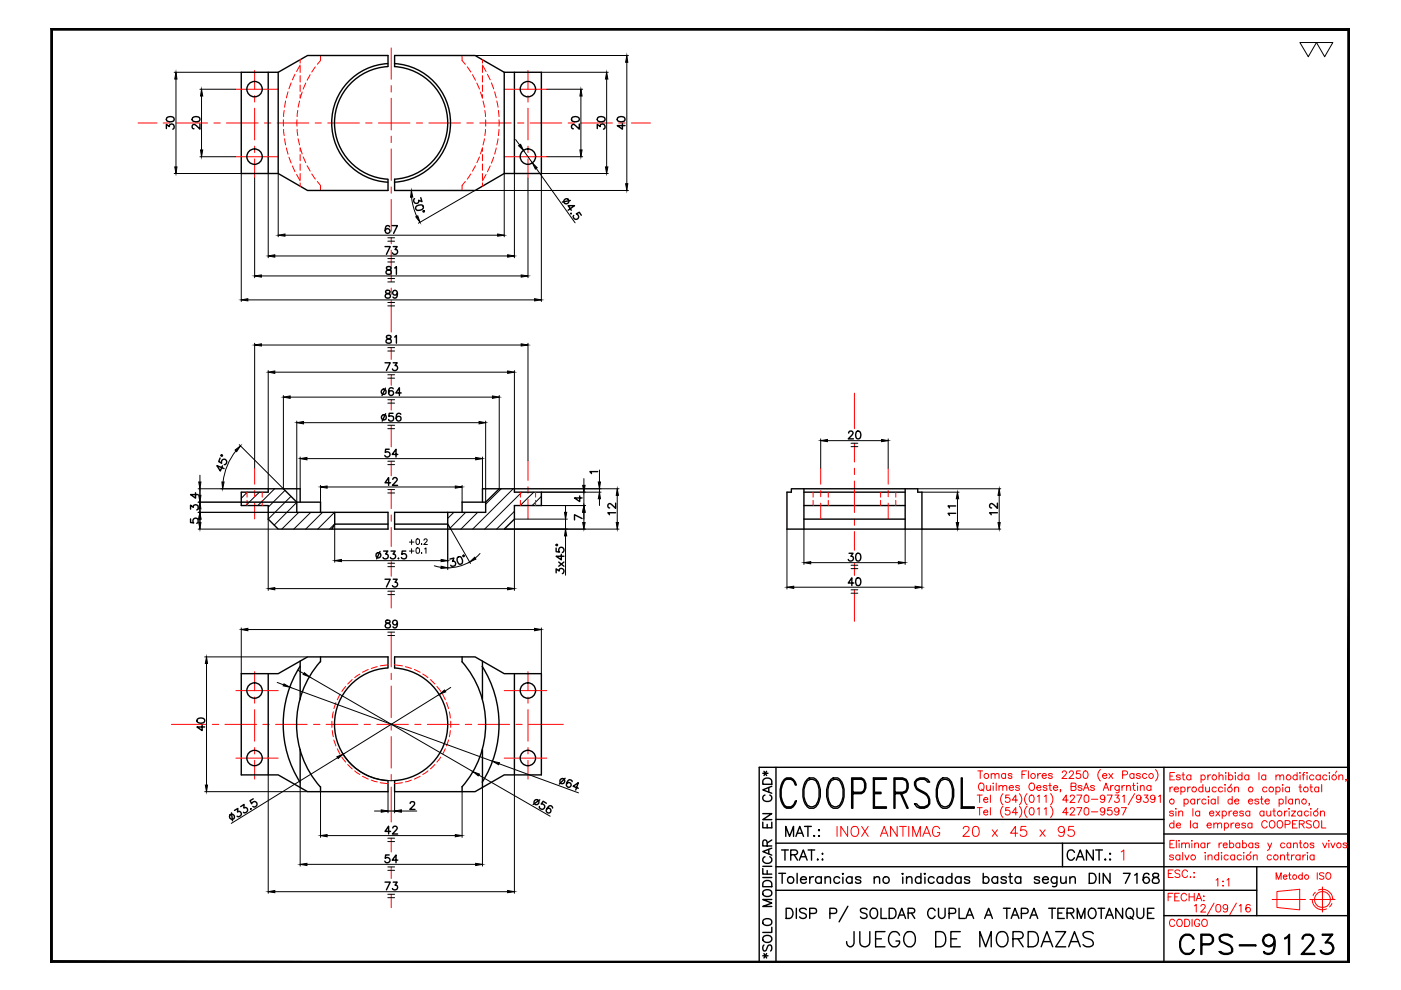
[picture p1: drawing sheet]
<svg xmlns="http://www.w3.org/2000/svg" width="297mm" height="210mm" viewBox="0 0 297 210" stroke-linecap="round" stroke-linejoin="round" font-family="sans-serif">
<!-- layer: RY -->
<g fill="none" stroke="#000" stroke-width=".21">
<path d="M52.5 104.4l-1.3 1.3M55 104.4l-2.9 2.8M58.2 103.6l-3.5 3.6M60.4 104l-3.5 3.5M61.7 105.2l-4.8 4.9M62.9 106.5l-4.8 4.8M63.3 108.6l-3.6 3.6M65.9 108.6l-3.6 3.6M68.4 108.6l-3.6 3.6M70.9 108.6l-3.5 3.6M71 111.1l-1.1 1.1M96.2 108.6l-1.3 1.3"/>
<path d="M98.7 108.6l-3.3 3.4M101.3 108.6l-3.6 3.6M106.3 103.6l-3.3 3.3M108.8 103.6l-8.6 8.6M109.1 108.4l-3.8 3.8M110.6 104.4l-7.8 7.8M113.2 104.4l-2.9 2.8M114.8 105.2l-2 2"/>
</g>
<!-- layer: CL -->
<g fill="none" stroke="#f00" stroke-width=".21">
<path d="M50 18.9h9M54 14.9v4M82.9 10.2v6.6M82.9 18.2v1.3M106.9 18.9h9M111.9 14.9v4M29.3 26.1h4M34.6 26.1h1.4M37.3 26.1h6.7M45.4 26.1h1.3M48 26.1h6.8M50 33.2h9"/>
<path d="M54 20.3v1.3M54 22.9v6.8M54 31v1.3M54 33.7v4M56.1 26.1h1.3M58.8 26.1h6.7M66.8 26.1h1.3M69.5 26.1h6.7M77.5 26.1h1.4M80.2 26.1h6.7M82.9 20.8v6.8M82.9 28.9v1.3"/>
<path d="M82.9 31.6v6.7M82.9 39.6v1.4M88.3 26.1h1.3M90.9 26.1h6.7M99 26.1h1.3M101.7 26.1h6.7M106.9 33.2h9M109.7 26.1h1.4M111.9 20.3v1.3M111.9 22.9v6.8M111.9 31v1.3M111.9 33.7v4"/>
<path d="M112.4 26.1h6.7M120.5 26.1h1.3M123.1 26.1h6.8M131.2 26.1h1.3M133.9 26.1h4M82.9 42.3v6.7M82.9 50.3v1.4M82.9 53v6.7M82.9 61.1v1.3M82.9 63.8v6.6M82.9 73.7v2.5M82.9 79.5v2.2"/>
<path d="M54 99.3v3.4M82.9 84.8v2.2M82.9 90.2v4.5M82.9 97.8v3.1M111.9 97.7v4.2M174 99.3v3.4M181.2 83.4v7.5M181.2 94v4M181.2 99.3v1.3M188.3 99.3v3.4M54 104v1.3M54 106.7v3.3"/>
<path d="M82.9 103.8v4M82.9 109.2v1.3M82.9 111.8v4.1M82.9 119.1v3.1M111.9 103.2v1.4M111.9 105.9v4.1M174 104v1.3M174 106.7v3.3M181.2 102v6.7M181.2 110v1.4M181.2 112.7v4M181.2 119.5v2.5"/>
<path d="M188.3 104v1.3M188.3 106.7v3.3M82.9 125.3v3.6M82.9 134v7.4M181.2 125.1v6.6M36.3 153.6h7.4M45 153.6h1.4M47.7 153.6h6.7M50 146.4h9M54 142.4v4M54 147.8v1.3M54 150.5v6.6"/>
<path d="M54 158.5v1.4M55.7 153.6h1.4M58.4 153.6h6.7M66.5 153.6h1.3M69.1 153.6h6.8M77.2 153.6h1.3M79.9 153.6h6.7M82.9 142.7v1.4M82.9 145.5v6.6M82.9 153.5v1.3M82.9 156.2v6.7M87.9 153.6h1.4"/>
<path d="M90.6 153.6h6.7M98.7 153.6h1.3M101.4 153.6h6.6M106.9 146.4h9M109.4 153.6h1.3M111.9 142.4v4M111.9 147.8v1.3M111.9 150.5v6.6M111.9 158.5v1.4M112.1 153.6h7.3M50 160.7h9M54 161.2v4"/>
<path d="M82.9 164.2v1.4M82.9 166.9v7.4M82.9 177.7v2.9M106.9 160.7h9M111.9 161.2v4M82.9 183.8v2.5M82.9 189.6v2.8"/>
</g>
<!-- layer: 0 -->
<g fill="none" stroke="#000" stroke-width=".3">
<path d="M56.9 15.3v21.5M59 15.3v21.5M82.2 14.1a12 12 0 0 0-11.3 12 12 12 0 0 0 11.3 11.9M82.2 13.5a12.6 12.6 0 0 0-11.9 12.6 12.6 12.6 0 0 0 11.9 12.5M82.3 14.1v-2.3h-17.1l-6.2 3.5h-7.8v21.5h7.8l6.2 3.6h17.1v-2.4M83.6 13.5a12.6 12.6 0 0 1 11.9 12.6 12.6 12.6 0 0 1-11.9 12.5M83.7 11.8h17l6.2 3.5h7.9v21.5h-7.9l-6.2 3.6h-17l-.1-2.4a12 12 0 0 0 11.3-11.9 12 12 0 0 0-11.3-12zM106.9 15.3v21.5M109.1 15.3v21.5M60.1 103.6l2.8 2.9v2.1h19.4v3.6h-23.3l-2.1-2.1v-2.9h-5.7v-2.8h5.7v-.8h6.7v2.9M62.9 106.5h5.1v2.1M71 108.6v2.5"/>
<path d="M82.3 111.1h-11.3l-.6 1.1M83.7 111.1h11.2l.7 1.1M94.9 108.6v2.5M103 106.5h-5v2.1M105.8 103.6l-2.8 2.9v2.1h-19.3v3.6h23.2l2.2-2.1v-2.9h5.7v-2.8h-5.7v-.8h-6.8v2.9M166.8 104.4h1v-.8h26.8v.8h.9v7.8h-28.7zM170.4 104.4h21.5M170.4 107.2h21.5M170.4 103.6v8.6M170.4 110.1h21.5M191.9 103.6v8.6M68 139.3v1"/>
<path d="M98 139.3v1M56.9 142.8v21.5M63.6 141.3a22.9 22.9 0 0 0 0 24.5M63.6 140.2v8.1M63.6 158.9v8.1M67.9 140.3a20 20 0 0 0 0 26.5M82.2 141.6a12 12 0 0 0-11.3 12 12 12 0 0 0 11.3 11.9M82.3 141.6v-2.3h-17.1l-6.2 3.5h-7.8v21.5h7.8l6.2 3.6h17.1v-2.4M98 140.3a20 20 0 0 1 0 26.5v1.1M102.2 141.3a22.9 22.9 0 0 1 0 24.5M102.3 140.2v8.1M102.3 158.9v8.1"/>
<path d="M109.1 142.8v21.5M68 166.8v1.1M83.6 165.5a12 12 0 0 0 11.3-11.9 12 12 0 0 0-11.3-12l.1-2.3h17l6.2 3.5h7.9v21.5h-7.9l-6.2 3.6h-17v-2.4M161 162.7h125.1v41.4h-125.1zM161.7 174.3v1.2h1.9v-1.2M161.7 172.5h1.9l-1.9 1.3h1.9M161.7 164h1.1M162 165.2a1.05 1.05 0 0 1 1.6 .4v.7h-1.9v-.7zM162 163.5l.5 .9M162.2 168.6a.69 .69 0 0 0-.5 .8 .69 .69 0 0 0 .7 .5 .83 .83 0 0 0 1-.1 .83 .83 0 0 0 .1-1l-.3-.2M162.5 163.5l-.5 .9M162.7 179.4l-.2-1.1-.2-.2-.4 .1-.2 .4v.8h1.9"/>
<path d="M162.7 174.8v.7M163 167v.9M163.6 179.8l-1.9 .8 1.9 .7M163.6 166.7l-1.9 .8 1.9 .7M163.6 178.1l-.9 .6M164.5 173.7h82.3M164.5 178.8h82.3M164.5 162.7v41.4M166.3 165.2l.5-.3a1.7 1.7 0 0 1 2 1.6h-.2l-.4-1-.5-.3h-.9l-.5 .3a5 5 0 0 0 0 5.2l.5 .4h.9l.5-.4 .4-.9h.2a1.61 1.61 0 0 1-2.5 1.3 5 5 0 0 1 0-5.9zM166.6 177.3v-2.1l.8 2.1 .8-2.1v2.1M168.8 177.3l.8-2.1 .8 2.1M169.1 176.7h1"/>
<path d="M170.6 175.2h1.4M171.2 165.2l.4-.3a1.7 1.7 0 0 1 2.1 1.6 4.8 4.8 0 0 1-.7 4.6l-.5 .3a1.75 1.75 0 0 1-2.1-1.6 4.9 4.9 0 0 1 .8-4.6zM171.2 165.5l.6-.3h.5l.7 .3a5 5 0 0 1 0 5.2l-.7 .4h-.5l-.6-.4a4.7 4.7 0 0 1 0-5.2zM171.3 175.2v2.1M172.5 177.2h.2zM173.5 176h.3l-.1 .1zM173.5 177.2h.3zM176.2 165.2l.5-.3a1.75 1.75 0 0 1 2 1.6 4.2 4.2 0 0 1-1.1 4.9 1.7 1.7 0 0 1-2.1-1.6 4.8 4.8 0 0 1 .7-4.6zM176.2 165.5l.7-.3h.4l.7 .3a4.7 4.7 0 0 1 0 5.2l-.7 .4h-.4l-.7-.4a5 5 0 0 1 0-5.2zM180.8 168h1.8l.5-.3 .2-.7v-.8l-.2-.7-.5-.3h-1.8v6.2h-.2v-6.5h2a1.91 1.91 0 0 1 0 3.4h-1.8M185.2 164.9h2.7v.3h-2.5v5.9h2.5v.3h-2.7zM185.4 168h1.4v.3h-1.4"/>
<path d="M189.8 168h1.6l.7-.3 .2-.7v-.8l-.2-.7-.7-.3h-1.6v6.2h-.3v-6.5h1.9a1.72 1.72 0 0 1 .9 2.8l-.2 .3-.7 .3h-1.6M190.9 168.3l1.4 3.1h.2l-1.4-3.1M194.4 165.2a1.88 1.88 0 0 1 2.7 .6h-.4l-.3-.3a1.61 1.61 0 0 0-2.2 .3v.7l.2 .5 .4 .4a2.76 2.76 0 0 1 2.3 3 1.8 1.8 0 0 1-1.6 1 1.8 1.8 0 0 1-1.6-1h.5l.2 .3a1.58 1.58 0 0 0 2.3-.3 1.94 1.94 0 0 0-.9-2.1l-1.2-.6a1.81 1.81 0 0 1-.9-1.9zM199.4 165.2l.5-.3a1.7 1.7 0 0 1 2 1.6 4.8 4.8 0 0 1-.6 4.6l-.5 .3a1.75 1.75 0 0 1-2.1-1.6 4.9 4.9 0 0 1 .7-4.6zM199.4 165.5l.7-.3h.5l.7 .3a5 5 0 0 1 0 5.2l-.7 .4h-.5l-.7-.4a4.7 4.7 0 0 1 0-5.2zM203.8 164.9h.2v6.2h2.6v.3h-2.8zM225.3 178.8v5M246.8 176.8h39.3M246.8 162.7v41.4M161.7 184.2v1.1h1.9M161.7 186.1h1.9M161.7 183.7h1.9"/>
<path d="M161.8 189a.96 .96 0 0 1 1.2-.4 .96 .96 0 0 1 .5 1.1 1.13 1.13 0 0 1-1.8-.2zM161.8 187.1a1.06 1.06 0 0 1 1.8 .2v.7h-1.9zM162 198.5a.94 .94 0 0 1 1.1-.1 .94 .94 0 0 1 .4 1 .95 .95 0 0 1-1.1 .4 .95 .95 0 0 1-.6-1.1zM162 194.9a.94 .94 0 0 1 1.1-.1 .94 .94 0 0 1 .4 1.1 1.13 1.13 0 0 1-1.8-.2v-.4zM162.2 181.7a.72 .72 0 0 0-.5 .8 .72 .72 0 0 0 .7 .5 .85 .85 0 0 0 1-.1 .85 .85 0 0 0 .1-1l-.3-.2M162.7 184.6v.7M163 180.1v.9M163.6 196.6v1.1h-1.9M163.6 190.7h-1.9l1.9 .8-1.9 .7h1.9M164.5 188.8h102M164.5 183.8h121.6M165.1 185.2h1.5"/>
<path d="M165.7 180.2h1.4M165.8 185.2v2.1M166.4 180.2v2.2M166.7 192.6h.7a1.15 1.15 0 0 1 .8 1.1 1.15 1.15 0 0 1-.8 1h-.7zM167.7 181.2h.8a.57 .57 0 0 0 .6-.6l-.2-.3-1.2-.1v2.2M168.4 181.2l.7 1.2M168.8 192.6v2.1M169 185.2v2.1M169.5 182.4l.8-2.2 .8 2.2M169.7 186.5h1.3a.66 .66 0 0 0-1-.6 .66 .66 0 0 0-.2 1.1 .68 .68 0 0 0 1.2 0M169.8 181.7h1M171 192.9a.83 .83 0 0 0-1.5 .2l.4 .4 .7 .2a.52 .52 0 0 1 .4 .4 .52 .52 0 0 1-.3 .5 .93 .93 0 0 1-1.2-.2"/>
<path d="M171.3 180.2h1.4M171.7 193.7l1.2-.1a.56 .56 0 0 0 .2-.6 .56 .56 0 0 0-.5-.4h-.9v2.1M171.7 185.9v1.4M172.1 180.2v2.2M172.5 185.9a.65 .65 0 0 0-.8 .6M173.3 182.2h.2l-.1 .2zM174.1 186.2a.68 .68 0 0 0-1-.1 .68 .68 0 0 0 0 1 .68 .68 0 0 0 1-.1M174.1 185.9v1.4M174.3 181h.2l-.1 .1zM174.3 182.2h.2l-.1 .2zM174.9 186.3a.73 .73 0 0 1 1.1-.3l.1 1.3M174.9 185.9v1.4"/>
<path d="M176 193.7l1.2-.1a.56 .56 0 0 0 .2-.6 .56 .56 0 0 0-.5-.4h-.9v2.1M178 186.2a.68 .68 0 0 0-1-.1 .68 .68 0 0 0 0 1 .68 .68 0 0 0 1-.1M178.6 185.3h.2l-.1 .1zM178.7 186v1.3M179.8 192.2l-1.9 3.3M180.7 186.2a.68 .68 0 0 0-1.1-.1 .68 .68 0 0 0 0 1 .68 .68 0 0 0 1.1-.1M180.7 185.9v1.4M181.1 197.5v2.5a.79 .79 0 0 1-1.3 .6l-.3-.6v-.4M182.3 197.5v2.3a1.07 1.07 0 0 0 1.1 1 1.07 1.07 0 0 0 1-1v-2.3M182.5 186.2a.68 .68 0 0 0-1.1 0l.1 .2 .9 .3 .1 .3a.68 .68 0 0 1-1.1 0M183.8 192.9a.79 .79 0 0 0-.7-.4 .79 .79 0 0 0-.7 .6l.4 .4 .6 .2a.55 .55 0 0 1 .3 .9 .9 .9 0 0 1-1.3-.2M184.8 192.7a.91 .91 0 0 1 1.1 .1 .91 .91 0 0 1 .2 1.1 .81 .81 0 0 1-.8 .9 .81 .81 0 0 1-.8-.9 1.33 1.33 0 0 1 .3-1.2z"/>
<path d="M185.3 186.3l.6-.4 .5 .1 .1 1.3M185.3 185.9v1.4M185.6 199.1h1.3M186.8 192.6v2.1h1.2M187.6 197.5h-2v3.2h2M188.5 192.6h.7a1.15 1.15 0 0 1 .8 1.1 1.15 1.15 0 0 1-.8 1h-.7zM190.4 194.7l.8-2.1 .8 2.1M190.7 194h1M190.7 198.3a1.2 1.2 0 0 0-1.3-.8 1.2 1.2 0 0 0-1 1.3 1.51 1.51 0 0 0 1.6 1.9 1.14 1.14 0 0 0 .7-1.2h-.7M191.3 185.3h.2l-.1 .1zM191.4 186v1.3M192 198a1.18 1.18 0 0 1 1.3-.4 1.18 1.18 0 0 1 .8 1.2 1.47 1.47 0 0 1-1.6 1.9 1.87 1.87 0 0 1-.5-2.7z"/>
<path d="M192.2 186.3a.73 .73 0 0 1 1-.3l.2 1.3M192.2 185.9v1.4M192.5 193.6l1.2-.1 .2-.3v-.4l-.5-.2h-.9v2.1M193.2 193.6l.7 1.1M195.3 186.2a.66 .66 0 0 0-1-.1 .66 .66 0 0 0 0 1 .66 .66 0 0 0 1-.1M195.3 185.2v2.1M196 185.3h.2l-.1 .1zM196.1 186v1.3M198 186.2a.68 .68 0 0 0-1-.1 .68 .68 0 0 0 0 1 .68 .68 0 0 0 1-.1M198.3 193.1a.81 .81 0 0 0-.9-.5 .81 .81 0 0 0-.7 .8 .95 .95 0 0 0 .2 1 .95 .95 0 0 0 1 .2l.4-.4M198.4 197.5h1a1.73 1.73 0 0 1 .8 2.8l-.8 .4h-1zM199 192.6v1.5a.7 .7 0 0 0 .7 .6 .7 .7 0 0 0 .7-.6v-1.5"/>
<path d="M199.9 186.2a.68 .68 0 0 0-1-.1 .68 .68 0 0 0 0 1 .68 .68 0 0 0 1-.1M199.9 185.9v1.4M201.2 193.7l1.3-.1 .1-.3-.1-.6-1.3-.1v2.1M201.6 199.1h1.2M201.8 186.2a.68 .68 0 0 0-1-.1 .68 .68 0 0 0 0 1 .68 .68 0 0 0 1-.1M201.8 185.2v2.1M203.3 192.6v2.1h1.3M203.6 197.5h-2v3.2h2M203.8 186.2a.68 .68 0 0 0-1-.1 .68 .68 0 0 0 0 1 .68 .68 0 0 0 1-.1M203.8 185.9v1.4M204.8 194.7l.8-2.1 .8 2.1M205.1 194h1"/>
<path d="M205.6 186.2a.63 .63 0 0 0-1.1 0l.1 .2 .9 .3 .1 .3a.63 .63 0 0 1-1.1 0M208.5 186.2a.68 .68 0 0 1 1-.1 .68 .68 0 0 1 0 1 .68 .68 0 0 1-1-.1M208.5 185.2v2.1M208.8 194.7l.8-2.1 .8 2.1M209.1 194h1M211.5 186.2a.68 .68 0 0 0-1-.1 .68 .68 0 0 0 0 1 .68 .68 0 0 0 1-.1M211.5 185.9v1.4M211.6 198a1.21 1.21 0 0 1 1.3-.4 1.21 1.21 0 0 1 .8 1.2 1.4 1.4 0 0 1-.3 1.5 1.4 1.4 0 0 1-1.5 .3 2.06 2.06 0 0 1-.3-2.6zM212.7 192.6h1.5M213.4 186.2a.68 .68 0 0 0-1.2 0l.2 .2 .8 .3 .2 .3a.68 .68 0 0 1-1.2 0M213.5 192.6v2.1M213.9 185.9h.7"/>
<path d="M214.2 185.2v1.7l.1 .3 .4 .1M214.4 194.7l.8-2.1 .8 2.1M214.7 194h1M214.8 199.1h1.4l.4-.2a.76 .76 0 0 0 0-1.2l-1.8-.2v3.2M215.8 199.1l1.1 1.6M216.4 186.2a.68 .68 0 0 0-1-.1 .68 .68 0 0 0 0 1 .68 .68 0 0 0 1-.1M216.4 185.9v1.4M216.5 193.7l1.3-.1a.58 .58 0 0 0 0-.9l-1.3-.1v2.1M218 197.5h1a1.76 1.76 0 0 1 .9 2.8l-.9 .4h-1zM218.4 194.7l.8-2.1 .8 2.1M218.7 194h1M220.4 186.2a.63 .63 0 0 0-1.1 0l.1 .2 .9 .3 .1 .3a.63 .63 0 0 1-1.1 0"/>
<path d="M221 186.5h1.3a.66 .66 0 0 0-1-.6 .66 .66 0 0 0-.2 1.1 .68 .68 0 0 0 1.2 0M221.2 199.6h1.5M222.3 192.6h1.5M223.1 192.6v2.1M223.8 197.5h2.1l-2.1 3.2h2.1M224.1 185.9v1.6a.57 .57 0 0 1-.4 .5 .57 .57 0 0 1-.5-.1M224.1 186.2a.68 .68 0 0 0-1-.1 .68 .68 0 0 0 0 1 .68 .68 0 0 0 1-.1M224.3 193.6h.8M224.9 185.9v1a.53 .53 0 0 0 .8 .3l.3-.3M225.7 192.6h-1.4v2.1h1.4M226 185.9v1.4M226.2 193.6l1.3-.1a.52 .52 0 0 0 0-.8l-1.3-.1v2.1"/>
<path d="M226.8 186.3l.5-.4 .6 .1 .1 1.3M226.8 185.9v1.4M227 193.6l.7 1.1M227 199.6h1.6M227.8 180.7a.78 .78 0 0 0-.9-.5 .78 .78 0 0 0-.6 .8 .92 .92 0 0 0 .2 1 .92 .92 0 0 0 1 .2l.3-.3M228.2 182.4l.8-2.2 .8 2.2M228.4 194.7v-2.1l.8 2.1 .8-2.1v2.1M228.5 181.7h1M230.9 185.2h.8a1.12 1.12 0 0 1 .7 1 1.12 1.12 0 0 1-.7 1.1h-.8zM230.9 192.9a.8 .8 0 0 1 .9-.3 .8 .8 0 0 1 .6 .8 .95 .95 0 0 1-.2 1 .95 .95 0 0 1-1 .2 1.3 1.3 0 0 1-.3-1.7zM231.8 180.2v2.2l-1.5-2.2v2.2M231.8 198a1.5 1.5 0 0 0-2.2 0 .83 .83 0 0 0 .7 .9l.9 .3a.84 .84 0 0 1 .3 1.4 1.46 1.46 0 0 1-1.9-.3"/>
<path d="M232.3 180.2h1.4M232.8 192.6h1.4M233 180.2v2.2M233.1 185.2v2.1M233.5 192.6v2.1M234.2 182.2h.3l-.2 .2zM234.4 194.7l.8-2.1 .9 2.1M234.7 194h1.1M235.3 181h.2l-.2 .1zM235.3 182.2h.2l-.2 .2zM235.3 185.2v2.1l-1.4-2.1v2.1M238 192.6v2.1l-1.4-2.1v2.1"/>
<path d="M238.2 185.2h1.4l-1 2.1M238.9 192.9a.8 .8 0 0 1 .9-.3 .8 .8 0 0 1 .5 .8 .95 .95 0 0 1-.2 1 .95 .95 0 0 1-1 .2 1.44 1.44 0 0 1-.2-1.7zM239.6 194.3l.7 .6M240.6 185.5l.5-.3v2.1M241.1 192.6v1.5a.72 .72 0 0 0 .7 .6 .72 .72 0 0 0 .7-.6v-1.5M243.3 193.6h.8M243.6 185.5a.61 .61 0 0 0-.6-.4 .61 .61 0 0 0-.5 .4 1.18 1.18 0 0 0 .5 1.8 .66 .66 0 0 0 .7-.7 .66 .66 0 0 0-.6-.6 .66 .66 0 0 0-.7 .6M244.5 185.3l-.1 .4 .3 .3a.78 .78 0 0 1 .9 .3 .78 .78 0 0 1-.1 .9h-1a.65 .65 0 0 1-.1-.7 .65 .65 0 0 1 .6-.4l.3-.1a.45 .45 0 0 0 .2-.7zM244.7 192.6h-1.4v2.1h1.4M246.8 194.1h39.3M250.5 198.7a1.49 1.49 0 0 1 1.5-.7 1.49 1.49 0 0 1 1.2 1.1h-.2l-.3-.4-.5-.4a1.48 1.48 0 0 0-1.9 1.4 2.09 2.09 0 0 0 1 2.4h.9l.4-.1 .4-.7h.2a1.57 1.57 0 0 1-1.8 1.1 1.57 1.57 0 0 1-1.3-1.7v-1zM258.5 198.7a1.9 1.9 0 0 1 2.8 0h-.3a1.65 1.65 0 0 0-2.3 0l.2 .8a3.8 3.8 0 0 1 2.4 1.6v.7a1.9 1.9 0 0 1-2.8 0h.4a1.61 1.61 0 0 0 2.2 0 1.13 1.13 0 0 0-.8-1.5l-1-.4a.99 .99 0 0 1-.8-1.2z"/>
<path d="M266.5 183.8v10.3M267.9 199.7a1.2 1.2 0 0 0 1.8 .6l.4-.6M267.9 199.1a1.2 1.2 0 0 1 1.8-.6l.4 .6M268.7 198.3a1.25 1.25 0 0 0-.6 1.8l.6 .4M269.3 198.3l.6 .4a3.7 3.7 0 0 1-.4 3.4M270.1 199.5l-.2 .6-.6 .4M272.4 198.9l1-.8v4.3h-.2v-3.9l-.8 .6zM281.1 199.7a1.37 1.37 0 0 1 1.7 1.5 1.37 1.37 0 0 1-1.8 1.2l-.7-.3-.4-.6h.2l.2 .5 1.3 .1 .6-.1 .4-.7M281.8 199.9a1.23 1.23 0 0 1 .6 1.9l-.6 .3M282.4 198.3h-2.1v-.2h2.3l-1.5 1.8M282.4 198.1l-1.4 1.8 1.2 .2 .4 .6M161.7 202.6h1.1"/>
<path d="M162 200.4a.73 .73 0 0 0 .2 1.2l.2-.1 .4-1 .6-.1a.88 .88 0 0 1 0 1.2M162 202.2l.5 .9M162.5 202.2l-.5 .9M207.7 200.7v-3.2l1.3 3.2 1.2-3.2v3.2M220.7 200.7l1.3-3.2 1.2 3.2M226.6 200.7l1.2-3.2 1.2 3.2M254.8 200.1h1.6l.5-.2 .2-.4v-.6l-.2-.4-.5-.2h-1.6v4.1h-.2v-4.3h1.8a1.15 1.15 0 0 1 .9 1.1 1.15 1.15 0 0 1-.9 1.1h-1.6M262.8 200.3h3.4v.2h-3.4zM268.1 202l.6 .1 1-.1M270.1 200.1a1.34 1.34 0 0 1-2 .3 1.34 1.34 0 0 1 0-2 1.34 1.34 0 0 1 2 .3 3.7 3.7 0 0 1-.4 3.4l-1 .3-.6-.3-.2-.3h.2l.2 .3M276.1 202.1h2.6v.3h-2.8l1.8-2.1a1.28 1.28 0 0 0 .4-1.8l-.4-.2h-.8l-.4 .2-.2 .6h-.2a1.14 1.14 0 0 1 .8-1h.8a1.06 1.06 0 0 1 .6 1.6l-2.2 2.7M280.1 201.8l.7 .3"/>
<circle cx="54" cy="18.9" r="1.63"/>
<circle cx="111.9" cy="18.9" r="1.63"/>
<circle cx="54" cy="33.2" r="1.63"/>
<circle cx="111.9" cy="33.2" r="1.63"/>
<circle cx="54" cy="146.4" r="1.63"/>
<circle cx="111.9" cy="146.4" r="1.63"/>
<circle cx="54" cy="160.7" r="1.63"/>
<circle cx="111.9" cy="160.7" r="1.63"/>
<circle cx="167.6" cy="186.6" r=".7"/>
<circle cx="187.9" cy="186.6" r=".7"/>
</g>
<!-- layer: OC -->
<g fill="none" stroke="#f00" stroke-width=".21">
<path d="M61.1 19.5l-.4 1.2M61.7 17.6l-.4 1.2M62.5 15.7l-.5 1.2M63.6 13.8l-.7 1.4M63.6 12.7v.7M63.6 14v1.4M63.6 16v1.4M63.6 18v1.4M64.1 19.5l-.5 1.3v-.7M64.8 17.6l-.5 1.3M65.8 15.8l-.7 1.2M66.9 14.2l-.8 1.1"/>
<path d="M68 11.8v1l-.7 .8M98 11.8v1l.7 .8M99.1 14.2l.7 1.1M100.2 15.8l.6 1.2M101.1 17.6l.6 1.3M101.9 19.5l.4 1.3v-.7M102.3 13.8l.8 1.4M102.3 12.7v.7M102.3 14v1.4M102.3 16v1.4M102.3 18v1.4M103.3 15.7l.6 1.2"/>
<path d="M104.2 17.6l.5 1.2M104.9 19.5l.3 1.2M60.1 25.4v1.4M60.1 27.4l.2 1.3M60.3 23.4l-.2 1.3M60.3 29.4l.3 1.3M60.6 21.4l-.3 1.3M60.7 31.4l.4 1.3M61.3 33.3l.4 1.3M62 35.2l.5 1.2M62.9 37l.7 1.4M63 25.4v1.4"/>
<path d="M63 27.4l.1 1.3M63.1 23.4l-.1 1.3M63.2 29.4l.3 1.3M63.5 21.4l-.3 1.3M63.6 32.1v-.7l.5 1.2M63.6 32.8v1.3M63.6 34.8v1.3M63.6 36.8v1.3M63.6 38.8v.7M64.3 33.3l.5 1.2M65.1 35.1l.7 1.2M66.1 36.9l.8 1.1"/>
<path d="M67.3 38.5l.7 .8v1.1M98.7 38.5l-.7 .8v1.1M99.8 36.9l-.7 1.1M100.8 35.1l-.6 1.2M101.7 33.3l-.6 1.2M102.3 32.1v-.7l-.4 1.2M102.3 32.8v1.3M102.3 34.8v1.3M102.3 36.8v1.3M102.3 38.8v.7M102.4 21.4l.3 1.3M102.7 29.4l-.3 1.3"/>
<path d="M102.8 23.4l.1 1.3M102.9 27.4l-.1 1.3M103 25.4v1.4M103.1 37l-.8 1.4M103.9 35.2l-.6 1.2M104.7 33.3l-.5 1.3M105.2 31.4l-.3 1.3M105.3 21.4l.3 1.3M105.6 29.4l-.3 1.3M105.7 23.4l.1 1.3M105.8 27.4l-.1 1.3M105.8 25.4v1.4"/>
<path d="M52.4 104.4v1M52.4 106.1v1.1M55.6 104.4v1M55.6 106.1v1.1M110.3 104.4v1M110.3 106.1v1.1M113.6 104.4v1M113.6 106.1v1.1M172.4 104.4v1M172.4 106.1v1.1M175.6 104.4v1M175.6 106.1v1.1"/>
<path d="M186.7 104.4v1M186.7 106.1v1.1M189.9 104.4v1M189.9 106.1v1.1M70.4 152.9v1.3M70.5 154.9l.2 1.3M70.7 150.9l-.2 1.3M70.8 156.9l.4 1.3M71.2 149l-.4 1.2M71.5 158.8l.6 1.1M72.1 147.2l-.6 1.2M73.3 145.5l-.8 1.1"/>
<path d="M74.7 144.1l-1 .9M76.3 142.9l-1.1 .8M78.1 141.9l-1.3 .6M80 141.4l-1.3 .3M82.3 141l-1.7 .2M83.7 141l1.6 .2M86 141.4l1.2 .3M87.9 141.9l1.2 .6M89.6 142.9l1.1 .8M91.2 144.1l1 .9M92.6 145.5l.8 1.1M93.8 147.2l.6 1.2"/>
<path d="M94.4 158.8l-.6 1.1M94.7 149l.4 1.2M95.1 156.9l-.4 1.3M95.3 150.9l.2 1.3M95.5 154.9l-.2 1.3M95.6 152.9v1.3M72.5 160.5l.8 1.1M73.7 162.1l1 .9M75.2 163.4l1.1 .8M76.8 164.6l1.3 .6M78.7 165.4l1.3 .4M80.6 165.9l1.7 .3"/>
<path d="M85.3 165.9l-1.6 .3M87.2 165.4l-1.2 .4M89.1 164.6l-1.2 .6M90.7 163.4l-1.1 .8M92.2 162.1l-1 .9M93.4 160.5l-.8 1.1"/>
</g>
<!-- layer: 0 -->
<g fill="#000" stroke="#000" stroke-width=".21">
<path d="M10.8 6.1l.3 .3h274.7zM10.8 6.1h275.3l-.3 .3z"/>
<path d="M285.8 6.4v197.4l.3-197.7zM286.1 6.1v198l-.3-.3z"/>
<path d="M11.1 6.4l-.3 197.7 .3-.3zM10.8 6.1l.3 .3-.3 197.7z"/>
<path d="M11.1 203.8l275 .3-.3-.3zM11.1 203.8l275 .3h-275.3z"/>
</g>
<!-- layer: CO -->
<g fill="none" stroke="#000" stroke-width=".21">
<path d="M36.9 15.3h14.2M37.3 16.8v18.6M42.4 18.9h7.6M100.8 11.8h32.4M114.8 15.3h14.2M116 18.9h7.5M128.6 16.8v18.6M132.9 13.2v25.7M275.6 9h3.5l-1.7 3zM279.1 9h3.5l-1.7 3zM36.9 36.8h14.2M42.4 33.2h7.6"/>
<path d="M42.7 20.4v11.4M51.2 36.8v27.1M54 37.8v21.1M56.9 36.8v17.9M59 36.8v13.4M106.9 36.8v13.4M109.1 36.8v17.9M109.3 29.6l.9 1.1M111 31.9l1.9 2.6M111.9 37.8v21.1M113.7 35.7l8.2 11.5M114.8 36.8v27.1"/>
<path d="M114.8 36.8h14.2M116 33.2h7.5M123.2 20.4v11.4M55.4 58.5h55.1M58.3 54.3h49.3M60.4 49.9h45.1M82.2 50.4h1.5M82.2 51.1h1.5M82.2 54.8h1.5M82.2 55.5h1.5M82.2 59.1h1.5M82.2 59.8h1.5"/>
<path d="M87.3 41.8l.4 2.4 .6 1.7M100.7 40.4l-12 6.9M100.8 40.4h32.4M52.5 63.6h60.8M54 72.8v26.5M55.4 73.2h55.1M56.9 78.6v25M58.3 78.9h49.3M82.2 64.1h1.5M82.2 64.9h1.5M82.2 73.7h1.5M82.2 74.4h1.5"/>
<path d="M82.2 79.5h1.5M109.1 78.6v25M111.9 72.8v24.9M50 95.6a12.8 12.8 0 0 0-2.7 6.6M50.7 94.3l9.3 9.3M60.1 83.9v19.7M61.5 84.2h42.9M62.9 89.3v17.1M63.6 96.9v6.7M64.4 89.6h37.2M65.1 97.2h35.8M82.2 80.2h1.5"/>
<path d="M82.2 84.8h1.5M82.2 85.5h1.5M82.2 90.2h1.5M82.2 90.9h1.5M82.2 97.8h1.5M82.2 98.5h1.5M102.3 96.9v6.7M103 89.3v17.1M105.8 83.9v19.7M127.1 99.7v2.5M174 93v6.3M175.4 93.4h11.5"/>
<path d="M180.4 94h1.5M180.4 94.7h1.5M188.3 93v6.3M42 103.6h14.8M42 112.2h16.9M42 108.6h20.9M42 106.5h20.9M42.4 100.8v1.4M42.4 103.6v5.7M42.4 110.1v1.4M56.9 110.1v15.1M68 102.9v3.5"/>
<path d="M69.4 103.3h27.1M71 111.2v8M72.4 118.9h21.1M82.2 103.8h1.5M82.2 104.5h1.5M82.2 119.4h1.5M92.1 120l1.4 .3M94.9 111.2v9.6M95.6 112.2l4.2 7.3M98 102.9v3.5M99.6 119.2l-2.6 1-2.1 .2M101.8 117.4l-1.1 .9"/>
<path d="M106.9 112.2h24.3M109.1 103.6h22.1M114.8 104.4h12.6M114.8 107.2h9.3M119.9 107.2v1.4M119.9 110.1v2.1M119.9 113.6v8.4M120.3 110.1h-11.2v15.1M123.8 101.5v1.4M123.8 104.4v2.8M123.8 108.6v2.2M127.1 103.6v.8"/>
<path d="M127.1 105.7v1.5M130.9 105v5.8M166.8 112.2v12.7M170.4 112.2v7.5M171.9 119.3h18.6M180.4 119.8h1.5M191.9 112.2v7.5M194.6 103.6h17.6M195.5 112.2v12.7M195.5 104.4h7.8M195.5 112.2h16.7M203 105.7v5.1"/>
<path d="M211.9 105v5.8M43.4 139.3h21.8M51.2 133.1v9.7M52.5 133.5h60.8M58.3 124.8h49.3M82.2 120.1h1.5M82.2 125.3h1.5M82.2 126.1h1.5M82.2 134h1.5M82.2 134.7h1.5M114.8 133.1v9.7M168.3 124.5h25.7"/>
<path d="M180.4 125.1h1.5M180.4 125.8h1.5M180.4 120.6h1.5M43.8 140.7v25.8M58.8 144.7l1.3 .5M61.5 145.7l43 15.7M63.2 142.1l1.2 .7M65.6 143.5l34.7 20.1M72.5 159.6a12 12 0 0 0 11.1 5.9M93.1 147.2l-20.3 12.7M95.6 145.8l-1.2 .7M43.4 167.9h21.8"/>
<path d="M56.9 164.3v25.1M63.6 167v16.6M68 167.9v9.6M69.4 177.2h27.1M71.6 160.7l-22.6 13.9M79.4 172h1.4M82.2 177.7h1.5M82.2 178.4h1.5M82.3 167.9v4.4M82.3 172h1.4M83.7 167.9v4.4M85.1 172h3.3"/>
<path d="M98 167.9v9.6M101.5 164.3l15.1 8.8M102.3 167v16.6M105.8 161.9l16.9 6.2M109.1 164.3v25.1M58.3 189.1h49.3M65.1 183.3h35.8M82.2 183.8h1.5M82.2 184.5h1.5M82.2 189.6h1.5M82.2 190.3h1.5"/>
</g>
<g fill="#000" stroke="#000" stroke-width=".21">
<path d="M37.3 15.3l.2 1.5h-.4zM128.6 15.3l.3 1.5h-.5zM132.9 11.8l.2 1.4h-.5zM37.1 35.4h.4l-.2 1.4zM42.5 31.8h.5l-.3 1.4zM42.7 18.9l.3 1.5h-.5zM110 30.9l.4-.3 .6 1.3zM112.9 34.5l1 1.1-.4 .3zM123 31.8h.4l-.2 1.4zM123.2 18.9l.2 1.5h-.4zM128.4 35.4h.5l-.3 1.4zM132.6 38.9h.5l-.2 1.5z"/>
<path d="M54 58.5l1.4-.2v.5zM56.9 54.3l1.4-.3v.5zM59 49.9l1.4-.3v.5zM87.2 40.4l.3 1.4h-.4zM88.2 46l.4-.2 .4 1.3zM105.5 49.6l1.4 .3-1.4 .2zM107.6 54l1.5 .3-1.5 .2zM110.5 58.3l1.4 .2-1.4 .3zM51.2 63.6l1.3-.3v.5zM54 73.2l1.4-.3v.5zM56.9 78.9l1.4-.2v.5zM107.6 78.7l1.5 .2-1.5 .3z"/>
<path d="M110.5 72.9l1.4 .3-1.4 .2zM113.3 63.3l1.5 .3-1.5 .2zM49.8 95.4l1.2-.9-.8 1.3zM60.1 84.2l1.4-.3v.6zM62.9 89.6l1.5-.2v.5zM63.6 97.2l1.5-.2v.5zM100.9 97l1.4 .2-1.4 .3zM101.6 89.4l1.4 .2-1.4 .3zM104.4 83.9l1.4 .3-1.4 .3zM174 93.4l1.4-.2v.4zM186.9 93.2l1.4 .2-1.4 .2zM42.4 108.6l.2 1.5h-.5z"/>
<path d="M42.1 110.8h.5l-.2 1.4zM42.1 105h.5l-.2 1.5zM42.4 106.5l.2 1.4h-.5zM42.1 102.2h.5l-.2 1.4zM47 102.2h.5l-.3 1.4zM68 103.3l1.4-.3v.5zM71 118.9l1.4-.3v.5zM93.5 118.6l1.4 .3-1.4 .2zM96.5 103l1.5 .3-1.5 .2zM99.6 119.2l1-1 .3 .3zM119.7 108.6h.5l-.3 1.5zM119.9 112.2l.3 1.4h-.5z"/>
<path d="M123.5 102.9h.6l-.3 1.5zM123.8 107.2l.3 1.4h-.6zM123.5 110.8h.6l-.3 1.4zM127.1 104.4l.2 1.3h-.5zM126.8 102.2h.5l-.2 1.4zM130.9 103.6l.2 1.4h-.4zM130.7 110.8h.4l-.2 1.4zM170.4 119.3l1.5-.2v.4zM190.5 119.1l1.4 .2-1.4 .2zM202.7 110.8h.6l-.3 1.4zM203 104.4l.3 1.3h-.6zM211.6 110.8h.5l-.2 1.4z"/>
<path d="M211.9 103.6l.2 1.4h-.5zM51.2 133.5l1.3-.3v.5zM56.9 124.8l1.4-.2v.5zM93.5 120.1l1.4 .3-1.4 .1zM107.6 124.6l1.5 .2-1.5 .3zM113.3 133.2l1.5 .3-1.5 .2zM166.8 124.5l1.5-.2v.5zM194 124.3l1.5 .2-1.5 .3zM43.8 139.3l.2 1.4h-.5zM60.2 145l1.3 .7-1.5-.3zM64.5 142.6l1.1 .9-1.3-.5zM93.1 147.2l1.1-.9 .3 .4z"/>
<path d="M43.5 166.5h.5l-.2 1.4zM68 177.2l1.4-.2v.4zM71.4 160.4l1.4-.5-1.1 .9zM80.8 171.7l1.5 .3-1.5 .2zM83.7 172l1.4-.3v.5zM96.5 177l1.5 .2-1.5 .2zM100.3 163.6l1.4 .5-.3 .4zM104.5 161.4l1.4 .3-.2 .4zM56.9 189.1l1.4-.3v.5zM63.6 183.3l1.5-.3v.5zM100.9 183l1.4 .3-1.4 .2zM107.6 188.8l1.5 .3-1.5 .2z"/>
</g>
<g fill="none" stroke="#000" stroke-width=".3">
<path d="M35.3 27.3v-.9l.6 .4a.55 .55 0 0 1 .9-.4 .55 .55 0 0 1-.2 1M35.4 25a1 1 0 0 1 1.5 .2v.2a.95 .95 0 0 1-1.6 0zM40.8 25a1.01 1.01 0 0 1 1.6 .2l-.1 .4-.6 .2a.74 .74 0 0 1-1-.6zM42.4 26.3v1.1l-1.2-1-.5 .3 .1 .5 .3 .1M121.3 25a1.01 1.01 0 0 1 1.5 .2v.2a.96 .96 0 0 1-1.6 0zM122.8 26.3v1.1l-1-.9-.3-.1-.3 .3v.3l.4 .3M126.6 27.3v-.9l.7 .4a.54 .54 0 0 1 .5-.5 .54 .54 0 0 1 .5 .5 .54 .54 0 0 1-.4 .6M126.7 25a1.01 1.01 0 0 1 1.6 .2v.2a.96 .96 0 0 1-1.7 0zM131 25a1 1 0 0 1 1.5 .2v.2a.95 .95 0 0 1-1.6 0zM132 26.2v1.2l-1.1-.8h1.6M81.6 52.3h1.1l-.8 1.6M82 56.6a.33 .33 0 0 0 .2 .6l.5 .1 .2 .3a.53 .53 0 0 1-.6 .6 .53 .53 0 0 1-.4-.8l.7-.2a.33 .33 0 0 0 .2-.6z"/>
<path d="M82.6 48.1a.47 .47 0 0 0-.7-.2l-.1 .3a.94 .94 0 0 0 .3 1.3 .5 .5 0 0 0 .6-.5 .5 .5 0 0 0-.5-.5 .5 .5 0 0 0-.5 .4M83.2 47.8h1.1l-.8 1.7M83.4 52.3h.8l-.5 .6a.54 .54 0 0 1 .6 .5 .54 .54 0 0 1-.5 .6 .54 .54 0 0 1-.6-.4M83.7 56.8l.3-.3v1.7M88.3 43.7l.4-.2a.7 .7 0 0 1 1.1 .4 .96 .96 0 0 1-1.6 .4v-.4zM89.2 41.9l.3 .9-.8-.3a.54 .54 0 0 1-.7 .6 .54 .54 0 0 1-.1-1M120.5 44.6l1.3-1h-1.3l.6 1M120.9 42.5l-1.7 .3M121 45.2l.1 .1zM123.2 45.6l-.4-.6-.6 .3a.58 .58 0 0 1 .5 .7 .58 .58 0 0 1-.7 .5 .58 .58 0 0 1-.4-.8M81.6 76.9h1.1l-.8 1.7M81.8 61.6v.5l.5 .2a.47 .47 0 0 1 .5 .4 .47 .47 0 0 1-.4 .5l-.6-.1-.1-.2a.81 .81 0 0 1 .9-.8v-.5z"/>
<path d="M82 71.2v.5l.5 .1a.47 .47 0 0 1 .5 .5 .47 .47 0 0 1-.4 .5l-.7-.2a.63 .63 0 0 1 .1-.6 .63 .63 0 0 1 .6-.2l.3-.4a.63 .63 0 0 0-.9-.2zM83.4 76.9h.8l-.5 .6a.55 .55 0 0 1 .5 .9 .55 .55 0 0 1-1-.2M83.7 71.5l.3-.4v1.7M84.3 62.1a.51 .51 0 0 1-.7 .5 .51 .51 0 0 1-.3-.8 .51 .51 0 0 1 .9 0 .85 .85 0 0 1-.6 1.4l-.3-.2M46.7 97.1l-.3 .8 .6 .3a.57 .57 0 0 1 .3-.8 .57 .57 0 0 1 .8 .4 .57 .57 0 0 1-.5 .7M47.2 98.8l-.5 1.1-.7-1.2 1.5 .7M81.7 82.3l-.7 1.6M81.8 87.7l-.8 1.6M82.5 95.3h-.7l-.1 .6a.59 .59 0 0 1 .9 0 .59 .59 0 0 1-.2 .9 .59 .59 0 0 1-.8-.2M83.3 87.6h-.8l-.1 .7a.58 .58 0 0 1 .9-.1 .58 .58 0 0 1-.1 .9 .58 .58 0 0 1-.8-.2M83.4 82.4l-.1-.1a.56 .56 0 0 0-.8 .2 .94 .94 0 0 0 .4 1.4 .53 .53 0 0 0 .5-.5 .53 .53 0 0 0-.5-.6 .53 .53 0 0 0-.5 .5M84.3 96.4h-1.1l.8-1.1v1.6"/>
<path d="M85 87.8l-.1-.1a.55 .55 0 0 0-.8 .2 .97 .97 0 0 0 .4 1.4 .53 .53 0 0 0 .6-.5 .53 .53 0 0 0-.5-.6 .53 .53 0 0 0-.6 .5M85.1 83.3h-1.2l.8-1.1v1.7M126.7 100h-1.6l.3 .4M179.9 91.8l.3-.4h.4l.3 .3-.3 .6-.8 .7h1.1M181.6 91.5a.53 .53 0 0 1 .8 .2 .81 .81 0 0 1-.5 1.3h-.3l-.2-.7zM40.4 110v.8l.7 .1a.58 .58 0 0 1 0-.9 .58 .58 0 0 1 .8 .1 .58 .58 0 0 1-.2 .9M40.4 108v-.9l.6 .5a.55 .55 0 0 1 .9-.4 .55 .55 0 0 1-.2 .9M41.5 104.5v1.1l-1.1-.7h1.6M80.6 116.9l-.7 1.6M81.3 116.8h.9l-.4 .7a.55 .55 0 0 1 .4 .9 .55 .55 0 0 1-1-.2M82.8 102.4h-1.2l.8-1.1v1.6M82.9 116.8h.9l-.5 .7a.55 .55 0 0 1 .4 .9 .55 .55 0 0 1-.9-.2"/>
<path d="M83.3 101.6l.3-.3h.3l.3 .3-.1 .3-.9 1h1.1M84.5 118.4v.1zM86 116.8h-.7l-.1 .8a.58 .58 0 0 1 .9 0 .58 .58 0 0 1-.1 .8 .58 .58 0 0 1-.9-.2M95.4 118.5l.8-.2-.3 .7a.56 .56 0 0 1 .7 .7 .56 .56 0 0 1-.8 .4l-.2-.3M97 118.2a.55 .55 0 0 1 .8 0 .85 .85 0 0 1-.2 1.4 1.04 1.04 0 0 1-.6-1.4zM117.9 116.2v.8l.7 .1a.58 .58 0 0 1 0-.9 .58 .58 0 0 1 .9 .1 .58 .58 0 0 1-.3 .8M118.5 119.2l1.1 .9M119 117.5v1.2l-1.1-.8h1.7M119.6 119.2l-1.1 .9M122.9 105.2v1.1l-1.1-.7h1.6M123.4 109.9l-1.6-.8v1.1M130.5 108.7h-1.6l.3 .4"/>
<path d="M130.5 106.7v1.1l-1.2-1-.4 .3 .1 .5 .3 .1M180 117.3h.9l-.5 .6a.54 .54 0 0 1 .5 .6 .54 .54 0 0 1-.4 .5 .54 .54 0 0 1-.7-.4M181.6 117.4a.55 .55 0 0 1 .8 .2 .79 .79 0 0 1 .1 .9 .79 .79 0 0 1-.9 .4l-.2-.7zM202.6 108.8h-1.6l.3 .5M202.6 107.3h-1.6l.3 .4M211.5 108.7h-1.7l.4 .4M211.5 106.7v1.1l-.8-.8-.5-.2-.3 .1-.1 .5 .2 .3h.2M81.6 122.8h1.1l-.8 1.7M81.8 131.6v.3l.2 .2a.6 .6 0 0 1 .6 .2 .6 .6 0 0 1 .1 .7l-.6 .1a.54 .54 0 0 1-.4-.7 .54 .54 0 0 1 .7-.3 .33 .33 0 0 0 .2-.5zM83.4 122.8h.8l-.5 .6a.55 .55 0 0 1 .4 .9 .55 .55 0 0 1-.9-.1M84.3 132a.51 .51 0 0 1-.7 .5 .51 .51 0 0 1-.2-.8 .51 .51 0 0 1 .8 0 .9 .9 0 0 1-.6 1.4l-.3-.2M117.9 121.5v-.9l.6 .5a.54 .54 0 0 1 .6-.5 .54 .54 0 0 1 .5 .4 .54 .54 0 0 1-.4 .6"/>
<path d="M181 123.6h-1.2l.8-1.1v1.7M181.6 122.6a.55 .55 0 0 1 .8 .2 .79 .79 0 0 1 .1 .9 .79 .79 0 0 1-.9 .4l-.2-.7zM41.8 152.5a1.04 1.04 0 0 1 1.6 .2 .85 .85 0 0 1-.8 .6 .85 .85 0 0 1-.8-.6zM42.9 153.7v1.2l-1.1-.8h1.6M49.1 172.3l.2 1.7M49.7 171.8l.7-.4-.1 .8a.56 .56 0 0 1 .8 .1 .56 .56 0 0 1-.1 .8 .56 .56 0 0 1-.7 0M51 171l.7-.4v.7a.54 .54 0 0 1 .8 .5 .54 .54 0 0 1-.9 .4M53.1 171.5l.1 .1zM53.7 169.4l-.7 .4 .4 .6a.58 .58 0 0 1 .7-.5 .58 .58 0 0 1 .4 .8 .58 .58 0 0 1-.9 .3M82.8 176.3h-1.2l.8-1.1v1.6M83.3 175.6l.3-.4h.3l.3 .3-.1 .3-.9 1h1.1M87 170.3l.3-.3 .5 .1 .1 .2v.3l-1 1h1.1"/>
<path d="M114.4 169.6l-1.4 1M115.8 170.3l-.6-.4-.5 .6a.57 .57 0 0 1 .8 .4 .57 .57 0 0 1-.5 .7 .57 .57 0 0 1-.6-.6M117.2 171.3a.49 .49 0 0 0-.3-.4 .49 .49 0 0 0-.6 0 .91 .91 0 0 0-.3 1.4 .51 .51 0 0 0 .7-.2 .51 .51 0 0 0-.1-.7 .51 .51 0 0 0-.7 .2M119.8 165l-1.2 1.2M121.3 165.7v-.1a.59 .59 0 0 0-.8-.1 .98 .98 0 0 0-.1 1.4 .51 .51 0 0 0 .6-.3 .51 .51 0 0 0-.2-.7 .51 .51 0 0 0-.7 .3M122.6 167.1l-1.1-.4 1.1-.8-.5 1.6M81.6 187h1.1l-.8 1.7M82.5 181.3h-.7l-.1 .7a.58 .58 0 0 1 .9 0 .58 .58 0 0 1-.2 .8 .58 .58 0 0 1-.8-.2M83.4 187h.8l-.5 .7a.55 .55 0 0 1 .5 .9 .55 .55 0 0 1-1-.2M84.3 182.4h-1.1l.8-1.1v1.6"/>
<circle cx="89.8" cy="44.8" r=".15"/>
<circle cx="120.1" cy="42.7" r=".55"/>
<circle cx="47" cy="96.6" r=".15"/>
<circle cx="81.4" cy="83.1" r=".56"/>
<circle cx="81.4" cy="88.5" r=".56"/>
<circle cx="80.2" cy="117.7" r=".54"/>
<circle cx="98.3" cy="117.9" r=".15"/>
<circle cx="118.1" cy="115.5" r=".15"/>
<circle cx="49.2" cy="173.1" r=".54"/>
<circle cx="113.8" cy="170.1" r=".55"/>
<circle cx="119.2" cy="165.6" r=".55"/>
</g>
<!-- layer: 0-CO -->
<path d="M86.8 116.8h1M86.8 114.9h1M87.3 114.4v1M87.3 116.3v1M88.3 116.2a.57 .57 0 0 1 .7 .4 .57 .57 0 0 1-.4 .7h-.3l-.1-.2zM88.3 114.3a.58 .58 0 0 1 .7 .3 .58 .58 0 0 1-.2 .8 .33 .33 0 0 1-.6-.2zM89.3 117.3h.2zM89.3 115.4h.2zM89.9 114.6l.2-.3 .4 .1v.3l-.7 .7h.8M90 116.4l.3-.2v1.1" fill="none" stroke="#000" stroke-width=".21"/>
<!-- layer: 1 -->
<g fill="none" stroke="#f00" stroke-width=".21">
<path d="M207.2 168.6h1.1M207.2 171.2h1.1M207.3 163.4h1M207.7 168.6v1.5M207.7 171.2v1.6M207.7 166.1a.8 .8 0 0 1 1 .5 .8 .8 0 0 1-.5 1 .84 .84 0 0 1-.8-.6 .84 .84 0 0 1 .3-.9zM207.8 163.4v1.7M208.1 167.3l.5 .4M208.5 169.5h.9a.48 .48 0 0 0-.7-.4 .48 .48 0 0 0-.1 .8l.3 .2 .5-.2M208.5 172.2h.9v-.3a.5 .5 0 0 0-.8 .1 .5 .5 0 0 0 .1 .7 .5 .5 0 0 0 .7-.1M209.2 166.5l.1 1 .3 .1 .4-.3M210 166.5v1.1"/>
<path d="M210 168.6v1.5M210 171.2v1.6M210.2 164.3l.3-.3 .4 .1 .1 1M210.2 164v1.1M210.6 166v.2zM210.6 166.6v1M211 164.3l.3-.3 .4 .1 .1 1M211.2 166v1.6M211.8 166.8l.4-.3 .3 .1 .1 1M211.8 166.5v1.1M212.6 166.8l.2-.2a.38 .38 0 0 1 .7 .2v.8M212.7 168.3a1.63 1.63 0 0 0 0 2.3"/>
<path d="M212.7 170.9a1.62 1.62 0 0 0 0 2.4M213.2 164.2a.49 .49 0 0 0-.7-.1 .49 .49 0 0 0 0 .8 .49 .49 0 0 0 .7-.1M213.2 164v1.1M214 167h.9l-.1-.3a.5 .5 0 0 0-.7 0 .5 .5 0 0 0 0 .8 .5 .5 0 0 0 .8-.1M214 168.6h-.8v.6a.56 .56 0 0 1 .8 0 .56 .56 0 0 1-.1 .9 .56 .56 0 0 1-.8-.3M214 171.2h-.8v.7a.56 .56 0 0 1 .8 0 .56 .56 0 0 1-.1 .8 .56 .56 0 0 1-.8-.2M214.6 164.2l-.3-.2-.5 .2 .2 .3 .5 .1 .1 .2a.44 .44 0 0 1-.4 .3 .44 .44 0 0 1-.4-.3M215.7 169.6h-1.1l.8-1v1.5M215.7 172.3h-1.1l.8-1.1v1.6M216.1 168.3a1.63 1.63 0 0 1 0 2.3M216.1 166.8v-.2a.54 .54 0 0 0-.8 .2l.2 .2 .6 .1v.4a.54 .54 0 0 1-.8-.1M216.1 170.9a1.62 1.62 0 0 1 0 2.4"/>
<path d="M216.7 164.2h.6M217.6 163.4h-.9v1.7M217.8 168.3a1.54 1.54 0 0 0 0 2.3M217.8 170.9a1.53 1.53 0 0 0 0 2.4M218 163.4v1.7M218.5 168.7a.48 .48 0 0 1 .7 .2l.1 .3a.68 .68 0 0 1-.6 .9 .95 .95 0 0 1-.2-1.4zM218.5 166.1a.8 .8 0 0 1 .9 .5 .8 .8 0 0 1-.5 1 .84 .84 0 0 1-.8-.6 .84 .84 0 0 1 .4-.9zM218.5 171.3a.48 .48 0 0 1 .7 .2l.1 .4a.68 .68 0 0 1-.6 .9 .95 .95 0 0 1-.2-1.5zM219.8 167h.9v-.3a.5 .5 0 0 0-.8 0 .5 .5 0 0 0 .1 .8 .5 .5 0 0 0 .7-.1M219.9 168.9l.4-.3v1.5M219.9 171.5l.4-.3v1.6M220 164v1.1"/>
<path d="M220.7 164l-.4 .1-.3 .4M221 164.5h.8a.48 .48 0 0 0-.6-.5 .48 .48 0 0 0-.2 .8 .47 .47 0 0 0 .4 .3 .47 .47 0 0 0 .4-.3M221.4 168.9l.4-.3v1.5M221.4 171.5l.4-.3v1.6M222 166.8l-.1-.2a.54 .54 0 0 0-.7 .2l.2 .2 .5 .1v.4a.54 .54 0 0 1-.7-.1M222.3 166.5h.6M222.6 166v1.5l.3 .1M222.7 168.3a1.63 1.63 0 0 1 0 2.3M222.7 170.9a1.62 1.62 0 0 1 0 2.4M223.1 164.2a.4 .4 0 0 0-.4-.2 .4 .4 0 0 0-.4 .4l.6 .1 .2 .3a.44 .44 0 0 1-.4 .3 .44 .44 0 0 1-.4-.3M223.3 167h1a.47 .47 0 0 0-.5-.5 .47 .47 0 0 0-.5 .5l.1 .4 .3 .2 .6-.2M224.9 167.5h-.1h.1l-.1 .4"/>
<path d="M225.2 163.8l.2-.3 .4-.1 .3 .5-1 1.2h1.1M226.5 169.6h-1.2l.8-1v1.5M226.5 172.3h-1.2l.8-1.1v1.6M226.7 163.8l.3-.4h.3l.3 .5-1 1.2h1.1M226.9 169l.1-.3 .2-.1h.3l.3 .3-.2 .5-.8 .7h1.1M226.9 171.6l.1-.2 .2-.2h.3l.3 .3-.2 .5-.8 .8h1.1M227.1 166.8l.9-.1 .1-.4-.1-.2-.9-.1v1.6h.7l.3-.2v-.4l-.3-.2M228.3 168.6h1.1l-.8 1.5M228.3 171.2h1.1l-.8 1.6M229 163.4h-.7l-.1 .7a.55 .55 0 0 1 .8 0 .55 .55 0 0 1 0 .8 .55 .55 0 0 1-.9-.1M229.4 166.8a.51 .51 0 0 0-.8 0l.2 .2 .5 .1 .1 .3a.51 .51 0 0 1-.8 0M229.7 167.6l.6-1.6 .6 1.6"/>
<path d="M229.8 163.5a.79 .79 0 0 1 1 .6 .79 .79 0 0 1-.6 1h-.1a1.03 1.03 0 0 1-.3-1.6zM229.9 167h.8M230.1 168.7a.51 .51 0 0 1 .7 .2v.9a.51 .51 0 0 1-.5 .3 .51 .51 0 0 1-.4-.3v-.9zM230.1 171.3a.51 .51 0 0 1 .7 .2v1a.51 .51 0 0 1-.5 .3 .51 .51 0 0 1-.4-.3v-1zM231.4 169.5h1.4M231.4 172.1h1.4M232 166.8a.51 .51 0 0 0-.8 0l.2 .2 .6 .1v.3a.51 .51 0 0 1-.8 0M233.3 163.2a1.58 1.58 0 0 0 0 2.4M233.7 164.5h1a.47 .47 0 0 0-.5-.5 .47 .47 0 0 0-.5 .5l.1 .3a.47 .47 0 0 0 .4 .3 .47 .47 0 0 0 .5-.3M233.9 167.6l.6-1.6 .6 1.6M234.1 167h.8M234.2 169.1a.49 .49 0 0 1-.6 .4 .49 .49 0 0 1-.2-.7 .49 .49 0 0 1 .8 0v.3a.76 .76 0 0 1-.5 1l-.3-.2"/>
<path d="M234.2 171.7a.49 .49 0 0 1-.6 .5 .49 .49 0 0 1-.2-.8 .49 .49 0 0 1 .8 .1v.2a.76 .76 0 0 1-.5 1.1l-.3-.2M234.8 168.6h1l-.7 1.5M235.1 164l.8 1.1M235.5 166.5v1.1M235.7 171.2h-.8l-.1 .7a.56 .56 0 0 1 .9 0 .56 .56 0 0 1-.1 .8 .56 .56 0 0 1-.8-.2M235.9 164l-.8 1.1M236.1 166.5a.5 .5 0 0 0-.6 .5M236.4 168.6h.9l-.5 .6a.53 .53 0 0 1 .5 .4 .53 .53 0 0 1-.4 .6 .53 .53 0 0 1-.6-.4M237.3 171.7a.49 .49 0 0 1-.7 .5 .49 .49 0 0 1-.2-.8 .49 .49 0 0 1 .8 .1l.1 .2a.76 .76 0 0 1-.6 1.1l-.3-.2M237.3 166.5l-.1 1.5-.2 .1-.4-.1M237.3 166.8a.52 .52 0 0 0-.8-.1 .52 .52 0 0 0 0 .8 .52 .52 0 0 0 .8-.1M237.8 171.2h1l-.7 1.6"/>
<path d="M237.9 166.5v1.1M238 168.9l.4-.3v1.5M238 164.3l.9-.1 .2-.2-.1-.4-.3-.2h-.7v1.7M238.5 166.5a.5 .5 0 0 0-.6 .5M238.9 166.8l.3-.3 .4 .1 .1 1M238.9 166.5v1.1M240.1 166.5h.5M240.3 166v1.3l.1 .2 .3 .1M240.4 164.2a.49 .49 0 0 0-.7-.1 .49 .49 0 0 0 0 .8 .49 .49 0 0 0 .7-.1M240.4 164v1.1M240.6 168.3l-1.4 2.3M241.1 166.1h.1z"/>
<path d="M241.2 166.6v1M241.8 164.2a.51 .51 0 0 0-.9 0l.3 .3 .5 .1 .1 .2a.47 .47 0 0 1-.4 .3 .47 .47 0 0 1-.5-.3M241.8 166.8l.4-.3 .3 .1 .1 1M241.8 166.5v1.1M241.9 169.1a.49 .49 0 0 1-.6 .4 .49 .49 0 0 1-.3-.7 .49 .49 0 0 1 .8 0 .83 .83 0 0 1-.5 1.3l-.3-.2M242.6 168.6h.8l-.5 .6a.53 .53 0 0 1 .5 .4 .53 .53 0 0 1-.4 .6 .53 .53 0 0 1-.6-.4M243.1 164.2a.51 .51 0 0 0-.7-.1 .51 .51 0 0 0 0 .8 .51 .51 0 0 0 .7-.1M244 166.8a.5 .5 0 0 0-.7-.1 .5 .5 0 0 0 0 .7 .5 .5 0 0 0 .7 0M244 166.5v1.1M244.9 169.1a.49 .49 0 0 1-.7 .3 .49 .49 0 0 1-.2-.8 .49 .49 0 0 1 .8 .2l.1 .3a.71 .71 0 0 1-.6 1l-.3-.2M245 163.2a1.67 1.67 0 0 1 0 2.4M245.6 168.9l.4-.3v1.5"/>
<path d="M248 164.5h.6M248 166.9v1M248 178.9h.6M248.6 166.9a.48 .48 0 0 0-.6 .4M248.8 172.2a.51 .51 0 0 0-.8 0v.1l.7 .3 .1 .2a.47 .47 0 0 1-.4 .2 .47 .47 0 0 1-.4-.2M248.9 174.7a.52 .52 0 0 0-.8-.1 .52 .52 0 0 0 0 .8 .52 .52 0 0 0 .8-.1M248.9 174v1.6M248.9 167.3h1a.52 .52 0 0 0-.7-.4 .52 .52 0 0 0-.3 .7 .52 .52 0 0 0 .7 .3l.3-.2M249 178.2h-1v1.5h1M249 163.8h-1v1.6h1M249.3 171.5v.1zM249.3 172v1"/>
<path d="M249.4 175h.9l-.1-.3a.5 .5 0 0 0-.7 0 .5 .5 0 0 0 .1 .7 .5 .5 0 0 0 .7-.1M249.4 178.2v1.5M249.9 172.3l.4-.3h.4l.1 1M249.9 172v1M250 178.2v.2zM250 178.8v.9M250.2 164.5a.47 .47 0 0 0-.4-.2 .47 .47 0 0 0-.4 .2l.8 .4v.4a.54 .54 0 0 1-.8-.2M250.4 167.1a.5 .5 0 0 1 .7-.1 .5 .5 0 0 1 0 .8 .5 .5 0 0 1-.7-.1M250.4 166.9v1.5M250.5 179l.3-.2h.5v.9M250.5 178.7v1M250.6 164.3h.5"/>
<path d="M250.8 163.8l.1 1.5 .3 .1M251.1 169.6a.5 .5 0 0 1 .7 0 .5 .5 0 0 1 0 .7 .5 .5 0 0 1-.7-.1M251.1 169.4v1.6M251.3 179l.3-.2h.5l.1 .9M251.8 166.9v1M252.4 166.9a.45 .45 0 0 0-.6 .4M252.4 174v1.6M252.5 164.5a.52 .52 0 0 0-.8 0 .52 .52 0 0 0 0 .7 .52 .52 0 0 0 .8-.1M252.5 164.3v1.1M252.7 178.2v.2zM252.7 178.8v.9M252.9 171.5v1.5"/>
<path d="M253.3 169.6a.5 .5 0 0 0-.7 0 .5 .5 0 0 0 0 .7 .5 .5 0 0 0 .7-.1M253.3 179l.2-.2h.5l.1 .9M253.3 169.4v1.1M253.3 178.7v1M253.8 174.7a.52 .52 0 0 0-.7-.1 .52 .52 0 0 0 0 .8 .52 .52 0 0 0 .7-.1M253.8 174.5v1.1M253.9 169.4v1.1M254.4 172.2a.49 .49 0 0 0-.8-.1 .49 .49 0 0 0 0 .7 .49 .49 0 0 0 .8 0M254.4 172v1M254.5 169.4l-.4 .1-.2 .3M254.6 164.5a.5 .5 0 0 1 .8 0 .5 .5 0 0 1 0 .7 .5 .5 0 0 1-.8-.1M254.6 164.3v1.6"/>
<path d="M255 167.1a.5 .5 0 0 0-.7-.1 .5 .5 0 0 0 0 .8 .5 .5 0 0 0 .7-.1M255 166.3v1.6M255.5 178.9a.5 .5 0 0 0-.8 0 .5 .5 0 0 0 0 .7 .5 .5 0 0 0 .8-.1M255.5 178.7v1M255.6 166.9l.1 1h.5l.2-.3M255.7 169.6a.5 .5 0 0 0-.7 0 .5 .5 0 0 0 0 .7 .5 .5 0 0 0 .7-.1M255.9 175h.9v-.3a.5 .5 0 0 0-.8 0 .5 .5 0 0 0 .1 .7 .5 .5 0 0 0 .7-.1M256 178.7v1M256.1 164.3v1.1M256.2 168.9v.1zM256.2 169.5v1M256.4 172.4h1a.47 .47 0 0 0-.5-.5 .47 .47 0 0 0-.5 .5l.1 .4a.47 .47 0 0 0 .4 .2 .47 .47 0 0 0 .5-.2"/>
<path d="M256.4 166.9v1M256.6 178.7a.48 .48 0 0 0-.6 .5M256.7 164.3a.5 .5 0 0 0-.6 .5M257.4 174.8l.3-.3 .4 .1 .1 1M257.4 174.5v1.1M257.7 169.6a.5 .5 0 0 0-.8 0 .5 .5 0 0 0 0 .7 .5 .5 0 0 0 .8-.1M257.7 169.4v1.1M257.8 172l.8 1M257.9 167.1a.5 .5 0 0 0-.8-.1 .5 .5 0 0 0 0 .8 .5 .5 0 0 0 .8-.1M258.2 174.8l.2-.2a.38 .38 0 0 1 .6 .2v.8M258.2 168.9v1.6M258.5 164.6l.3-.3 .4 .1 .1 1"/>
<path d="M258.5 163.8v1.6M258.5 178.7v1M258.6 172l-.8 1M259.1 178.7a.45 .45 0 0 0-.6 .5M259.1 172.2a.49 .49 0 0 1 .8-.1 .49 .49 0 0 1 0 .7 .49 .49 0 0 1-.8 0M259.1 172v1.5M259.2 167.1a.5 .5 0 0 0-.7-.1 .5 .5 0 0 0 0 .8 .5 .5 0 0 0 .7-.1M259.3 179.2h.9a.47 .47 0 0 0-.7-.4 .47 .47 0 0 0-.1 .7l.3 .2h.4l.1-.2M259.6 174.7a.5 .5 0 0 1 .7 0 .5 .5 0 0 1 0 .7 .5 .5 0 0 1-.7-.1M259.6 174.5v1.6M259.7 166.3v.2zM259.7 166.9v1"/>
<path d="M259.9 163.8v.2zM259.9 164.4v1M260.5 164.5a.5 .5 0 0 1 .7 0 .5 .5 0 0 1 0 .7 .5 .5 0 0 1-.7-.1M260.5 163.8v1.6M260.6 172v1M260.7 178.9a.5 .5 0 0 1 .7 0 .5 .5 0 0 1 0 .7 .5 .5 0 0 1-.7-.1M260.7 178.2v1.5M261 174.5v1.1M261.1 166.2l-.3 .5M261.2 172a.5 .5 0 0 0-.6 .4M261.3 169.6a.5 .5 0 0 0-.8 0 .5 .5 0 0 0 0 .7 .5 .5 0 0 0 .8-.1M261.3 168.9v1.6"/>
<path d="M261.5 172.4h.9l-.1-.3a.49 .49 0 0 0-.7 0 .49 .49 0 0 0 0 .8 .49 .49 0 0 0 .8-.1M261.6 174.5l-.3 .1-.3 .4M261.8 167.2a.58 .58 0 0 1 .7-.3l.1 1M261.8 169.8h.9a.5 .5 0 0 0-.9-.3 .5 .5 0 0 0 .2 .9 .44 .44 0 0 0 .7-.2M261.8 166.9v1M261.9 175h.9a.46 .46 0 0 0-.5-.5 .46 .46 0 0 0-.4 .6 .48 .48 0 0 0 .4 .4 .48 .48 0 0 0 .5-.2M261.9 163.8v.2zM261.9 164.4v1M262.9 178.9a.48 .48 0 0 0-.7 0 .48 .48 0 0 0 0 .7 .48 .48 0 0 0 .7-.1M262.9 178.7v1M263.3 164.5a.5 .5 0 0 0-.7 0 .5 .5 0 0 0 0 .7 .5 .5 0 0 0 .7-.1M263.3 163.8v1.6"/>
<path d="M263.5 178.9a.48 .48 0 0 1 .7 0 .48 .48 0 0 1 0 .7 .48 .48 0 0 1-.7-.1M263.5 178.2v1.5M263.6 172.2v-.2a.54 .54 0 0 0-.8 .2l.2 .2 .6 .2v.2a.44 .44 0 0 1-.4 .2 .44 .44 0 0 1-.4-.2M264.1 174.7a.4 .4 0 0 0-.5-.2 .4 .4 0 0 0-.3 .4l.7 .2 .1 .2a.47 .47 0 0 1-.8 0M264.7 169.8h.9a.5 .5 0 0 0-.8-.3 .5 .5 0 0 0 .1 .9 .44 .44 0 0 0 .7-.2M264.8 164.5a.5 .5 0 0 0-.8 0 .5 .5 0 0 0 0 .7 .5 .5 0 0 0 .8-.1M264.8 164.3v1.1M265 172.2a.49 .49 0 0 0-.8-.1 .49 .49 0 0 0 0 .7 .49 .49 0 0 0 .8 0M265 172v1M265.4 174.7a.5 .5 0 0 0-.7 0 .5 .5 0 0 0 0 .7 .5 .5 0 0 0 .7-.1M265.4 174.5v1.1M265.6 178.9a.5 .5 0 0 0-.7 0 .5 .5 0 0 0 0 .7 .5 .5 0 0 0 .7-.1"/>
<path d="M265.6 178.7v1M266.9 169.6l-.1-.1a.54 .54 0 0 0-.8 .1l.1 .2 .7 .2 .1 .2a.47 .47 0 0 1-.4 .3 .47 .47 0 0 1-.5-.3M266.9 178.9l-.3-.2-.4 .1-.1 .1 .7 .4v.4h-.6l-.1-.2M266.9 163.8v1.6M267.2 169.4h.6M267.5 168.9v1.5l.4 .1M268 172.2a.49 .49 0 0 0-.7-.1 .49 .49 0 0 0 0 .7 .49 .49 0 0 0 .7 0M268 172v1M268.2 169.8h.9a.51 .51 0 0 0-.8-.2 .51 .51 0 0 0 .3 .9h.2l.3-.3M268.4 164.5a.5 .5 0 0 0-.8 0 .5 .5 0 0 0 0 .7 .5 .5 0 0 0 .8-.1M268.4 164.3v1.1M268.6 172l.1 .9 .3 .1 .4-.3"/>
<path d="M268.6 167.1a.5 .5 0 0 0-.8-.1 .5 .5 0 0 0 0 .8 .5 .5 0 0 0 .8-.1M268.7 174.4a.59 .59 0 0 0-.7-.4 .59 .59 0 0 0-.5 .6v.4a.59 .59 0 0 0 .5 .6 .59 .59 0 0 0 .7-.4M268.8 178.7l.4 1 .4-1M269.2 179.7l-.1 .3-.4 .3M269.3 174.2a.59 .59 0 0 1 .6-.2 .59 .59 0 0 1 .4 .6v.4a.59 .59 0 0 1-.6 .6 .59 .59 0 0 1-.6-.6zM269.4 172v1M269.8 172h.6M270.1 171.5v1.4l.3 .1M270.5 164.6l.4-.3 .4 .1 .1 1M270.5 167.1a.5 .5 0 0 1 .8-.1 .5 .5 0 0 1 0 .8 .5 .5 0 0 1-.8-.1M270.5 164.3v1.1M270.5 166.9v1.5"/>
<path d="M270.9 174.2a.59 .59 0 0 1 .7-.2 .59 .59 0 0 1 .4 .6v.4a.59 .59 0 0 1-.6 .6 .59 .59 0 0 1-.6-.6zM271.2 169.6a.5 .5 0 0 1 .7 0 .5 .5 0 0 1 0 .7 .5 .5 0 0 1-.7-.1M271.2 169.4v1.6M271.4 164.6l.4-.3 .3 .1 .1 1M272 166.3v.2zM272 166.9v1M272.3 172v1M272.4 178.9a.5 .5 0 0 0-.7 0 .5 .5 0 0 0 0 .7 .5 .5 0 0 0 .7-.1M272.5 174.8l.9-.1 .1-.2-.1-.4-.9-.1v1.6M272.6 168.9v1.6M272.9 172a.5 .5 0 0 0-.6 .4M273.2 171.5h.2z"/>
<path d="M273.3 172v1M273.4 167.1a.52 .52 0 0 0-.8-.1 .52 .52 0 0 0 0 .8 .52 .52 0 0 0 .8-.1M273.4 166.9v1M273.7 178.9a.48 .48 0 0 0-.7 0 .48 .48 0 0 0 0 .7 .48 .48 0 0 0 .7-.1M273.7 178.7v1M273.8 172h.9l-.9 1h.9M274 169.6a.5 .5 0 0 0-.7 0 .5 .5 0 0 0 0 .7 .5 .5 0 0 0 .7-.1M274 174.7h.7M274 169.4v1.1M274.2 179l.3-.2h.5l.1 .9M274.2 178.7v1M274.7 169.7l.3-.3 .4 .1 .1 1"/>
<path d="M274.7 169.4v1.1M275 174h-1v1.6h1M275 164.5a.5 .5 0 0 0-.7 0 .5 .5 0 0 0 0 .7 .5 .5 0 0 0 .7-.1M275 163.8v1.6M275.4 166.9h.5M275.5 174.7h.9l.1-.3v-.3l-1-.1v1.6M275.5 178.7h.5M275.6 163.8v.2zM275.6 166.3l.1 1.6h.3M275.6 164.4v1M275.7 178.2v1.3l.1 .2h.3M276 172.2a.49 .49 0 0 0-.7-.1 .49 .49 0 0 0 0 .7 .49 .49 0 0 0 .7 0"/>
<path d="M276 174.7l.5 .9M276 172v1M276.1 164.3h.5M276.7 163.8l-.3 .1-.1 1.5M277 163.9h.2zM277.1 164.4v1M277.4 172.2a.49 .49 0 0 0-.7-.1 .49 .49 0 0 0 0 .7 .49 .49 0 0 0 .7 0M277.6 170.4h-.1h.1l-.1 .4M277.7 166.9h.6M277.9 171.5v.1zM277.9 166.3v1.3l.1 .3h.3M277.9 172v1"/>
<path d="M278 174.2l-.1-.1a.61 .61 0 0 0-.9 .3l.9 .5 .1 .2-.1 .4a.77 .77 0 0 1-.9-.2M278.6 164.5a.52 .52 0 0 0-.8 0 .52 .52 0 0 0 0 .7 .52 .52 0 0 0 .8-.1M278.6 178.9l-.1-.1h-.7v.3l.6 .1 .2 .3-.3 .2h-.5v-.2M278.6 174.2l.3-.2a.78 .78 0 0 1 .8 .8 .78 .78 0 0 1-.8 .8l-.3-.3-.1-.3zM279.4 171.4l-.2 .4M279.6 167.1a.5 .5 0 0 0-.7-.1 .5 .5 0 0 0 0 .8 .5 .5 0 0 0 .7-.1M279.6 166.9v1M279.9 164.5a.52 .52 0 0 0-.7 0 .52 .52 0 0 0 0 .7 .52 .52 0 0 0 .7-.1M279.9 164.3v1.1M280 172.3l.3-.3h.4l.1 1M280 172v1M280.2 174v1.6h.9"/>
<path d="M280.2 166.3v1.6M280.4 178.7l.5 1 .4-1M281.3 164.5a.5 .5 0 0 0-.7 0 .5 .5 0 0 0 0 .7 .5 .5 0 0 0 .7-.1M281.7 178.2v.2zM281.7 178.8v.9M281.9 163.8v.2zM281.9 164.4v1M282.2 178.7l.4 1 .5-1M283.4 163.5l-.3 .4M283.9 164.6l.3-.3 .4 .1 .1 1M283.9 164.3v1.1M285.4 165.3h-.1h.1l-.1 .4"/>
<path d="M285.6 178.9l-.1-.1h-.7v.3l.5 .1 .3 .3-.3 .2h-.5l-.1-.2M247.7 190.2h.6M247.7 185.2h.6M248.7 189.4h-1v1.6M248.7 184.4h-1v1.7h1M248.8 181.5l-.3-.2h-.5v.2v.2l.7 .2 .1 .2a.47 .47 0 0 1-.4 .2 .47 .47 0 0 1-.4-.2M249.1 195.3a.56 .56 0 0 0-.7-.4 .56 .56 0 0 0-.4 .6v.4a.57 .57 0 0 0 .4 .5 .57 .57 0 0 0 .7-.3M249.1 190.2h.6M249.7 195.1l.1-.1a.59 .59 0 0 1 .9 .5v.4a.59 .59 0 0 1-.6 .6 .59 .59 0 0 1-.6-.6zM250 189.4h-.9v1.6h.9M250.2 181.5a.5 .5 0 0 0-.8-.1 .5 .5 0 0 0 0 .7 .5 .5 0 0 0 .8 0M250.2 184.7a.59 .59 0 0 0-.6-.3 .59 .59 0 0 0-.5 .4l.3 .4 .7 .3-.1 .5a.77 .77 0 0 1-.9-.2"/>
<path d="M250.2 181.3v1M250.8 180.7v1.6M251.2 194.9h.5a.79 .79 0 0 1 .6 .8 .79 .79 0 0 1-.6 .7h-.5zM251.2 181.3l.4 1 .5-1M251.6 189.8a.59 .59 0 0 0-.7-.4 .59 .59 0 0 0-.5 .6 .68 .68 0 0 0 .2 .9 .68 .68 0 0 0 .9-.1l.1-.2M251.8 184.8a.59 .59 0 0 0-.7-.4 .59 .59 0 0 0-.5 .7 .68 .68 0 0 0 .3 .8 .68 .68 0 0 0 .8-.1l.1-.1M252.1 190.2h1.1M252.1 189.4v1.6M252.3 186h.2zM252.7 194.9v1.5M253.1 185.1h.2zM253.1 186h.2z"/>
<path d="M253.2 189.4v1.6M253.6 191l.6-1.6 .6 1.6M253.8 190.5h.8M254.4 195.3a.56 .56 0 0 0-.7-.4 .56 .56 0 0 0-.4 .6v.4a.55 .55 0 0 0 .5 .5 .55 .55 0 0 0 .6-.5h-.4M254.9 195.1l.2-.1a.59 .59 0 0 1 .9 .5v.4a.59 .59 0 0 1-.6 .6 .59 .59 0 0 1-.6-.6zM255.2 189.9v.2zM255.2 190.9v.1zM255.5 180.8h.1zM255.5 181.3v1M256.1 181.6l.4-.3h.4l.1 1M256.1 181.3v1M258.4 181.5a.5 .5 0 0 0-.8-.1 .5 .5 0 0 0 0 .7 .5 .5 0 0 0 .8 0"/>
<path d="M258.4 180.7v1.6M258.9 180.8h.2zM259 181.3v1M260.4 181.5a.5 .5 0 0 0-.7-.1 .5 .5 0 0 0 0 .7 .5 .5 0 0 0 .7 0M261.8 181.5a.5 .5 0 0 0-.8-.1 .5 .5 0 0 0 0 .7 .5 .5 0 0 0 .8 0M261.8 181.3v1M263.2 181.5a.5 .5 0 0 0-.7-.1 .5 .5 0 0 0 0 .7 .5 .5 0 0 0 .7 0M263.7 180.7v.2zM263.7 181.3v1M265.2 180.6l-.2 .4M265.7 181.6a.58 .58 0 0 1 .8-.3v1M265.7 181.3v1"/>
<path d="M269.6 181.5a.5 .5 0 0 0-.8-.1 .5 .5 0 0 0 0 .7 .5 .5 0 0 0 .8 0M270.6 186.4v-1.4l.5 1.4 .5-1.4v1.4M270.7 189l4.9-.4v4.3l-4.9-.5zM271.5 181.6l.4-.3h.4v1M271.5 181.3v1M272.1 185.9h.8a.42 .42 0 0 0-.6-.4 .42 .42 0 0 0-.2 .7l.3 .2 .5-.2M272.8 181.3h.5M273 180.7l.1 1.5 .3 .1M273.2 185.5h.5M273.4 185v1.4h.3M273.8 181.3v1M274.4 181.3a.45 .45 0 0 0-.6 .4"/>
<path d="M275.6 181.5a.52 .52 0 0 0-.7-.1 .52 .52 0 0 0 0 .8 .52 .52 0 0 0 .7-.1M275.6 181.3v1M276.1 185.7a.45 .45 0 0 0-.7-.1 .45 .45 0 0 0 0 .7 .45 .45 0 0 0 .7-.1M276.1 185v1.4M276.2 181.3v1M276.8 181.3a.45 .45 0 0 0-.6 .4M277.2 180.7v.2zM277.2 181.3v1M278.2 190.7a2.11 2.11 0 0 0 3 2M278.6 181.5a.5 .5 0 0 0-.7-.1 .5 .5 0 0 0 0 .7 .5 .5 0 0 0 .7 0M278.6 181.3v1M278.9 189.2l-.5 .7"/>
<path d="M279.3 185v1.4M279.5 188.7a2.2 2.2 0 0 1 3.1 2M280.7 185.2l-.4-.2-.5 .2v.3l.9 .5v.2l-.4 .2-.5-.2M281.2 185.2l.2-.1a.66 .66 0 0 1 .8 .6 .66 .66 0 0 1-.8 .7l-.3-.5zM282.4 191.6l-.5 .7M282.6 190.7h.1"/>
<circle cx="209.1" cy="164.5" r=".52"/>
<circle cx="219" cy="164.5" r=".51"/>
<circle cx="244" cy="164.5" r=".51"/>
<circle cx="248.5" cy="169.9" r=".52"/>
<circle cx="253.2" cy="167.4" r=".51"/>
<circle cx="257.5" cy="164.8" r=".52"/>
<circle cx="260.8" cy="167.4" r=".51"/>
<circle cx="265.2" cy="167.4" r=".51"/>
<circle cx="269.5" cy="167.4" r=".51"/>
<circle cx="271.3" cy="172.5" r=".52"/>
<circle cx="273.2" cy="164.8" r=".53"/>
<circle cx="276.5" cy="169.9" r=".52"/>
<circle cx="276.9" cy="167.4" r=".52"/>
<circle cx="276.9" cy="179.2" r=".5"/>
<circle cx="279" cy="172.5" r=".51"/>
<circle cx="282.9" cy="164.8" r=".52"/>
<circle cx="283.9" cy="179.2" r=".51"/>
<circle cx="253" cy="181.8" r=".52"/>
<circle cx="264.7" cy="181.8" r=".52"/>
<circle cx="270.5" cy="181.8" r=".51"/>
<circle cx="274.5" cy="185.9" r=".45"/>
<circle cx="277" cy="185.9" r=".45"/>
<circle cx="280.4" cy="190.7" r="1.7"/>
</g>
<!-- layer: 0 -->
<g fill="none" stroke="#f00" stroke-width=".21">
<path d="M177.5 175.2v2.1M179.7 175.2v2.1l-1.4-2.1v2.1M180.6 175.5a.8 .8 0 0 1 .9-.3 .8 .8 0 0 1 .5 .8 .95 .95 0 0 1-.2 1 .95 .95 0 0 1-1 .2 1.44 1.44 0 0 1-.2-1.7zM182.7 175.2l1.4 2.1M184.1 175.2l-1.4 2.1M186.7 177.3l.8-2.1 .8 2.1M187 176.7h1M190.2 175.2v2.1l-1.4-2.1v2.1M190.7 175.2h1.5M191.4 175.2v2.1M192.7 175.2v2.1M193.5 177.3v-2.1l.8 2.1 .8-2.1v2.1"/>
<path d="M195.6 177.3l.9-2.1 .8 2.1M195.9 176.7h1.1M199.2 175.7a.78 .78 0 0 0-.9-.5 .78 .78 0 0 0-.6 .8 .92 .92 0 0 0 .2 1 .92 .92 0 0 0 1 .2l.3-.4v-.3h-.5M204.2 175.7l.1-.3a.68 .68 0 0 1 1.2 .2l-.3 .7-1.1 1h1.4M206.5 175.3a.73 .73 0 0 1 1 .3 1.3 1.3 0 0 1-.5 1.7h-.2a.9 .9 0 0 1-.6-1.2zM210.4 175.9l1.1 1.4M211.5 175.9l-1.1 1.4M215.8 176.7h-1.5l1-1.5v2.1M217.5 175.2h-1l-.1 .9a.76 .76 0 0 1 1.1 0 .76 .76 0 0 1-.1 1.1 .76 .76 0 0 1-1.1-.2M220.5 175.9l1.1 1.4M221.6 175.9l-1.1 1.4M225.7 175.9a.68 .68 0 0 1-.9 .6 .68 .68 0 0 1-.3-1 .68 .68 0 0 1 1.1 0 1.86 1.86 0 0 1-.2 1.7 .68 .68 0 0 1-.9-.2"/>
<path d="M227.6 175.2h-1l-.1 .9a.76 .76 0 0 1 1.2 0 .76 .76 0 0 1-.2 1.1 .76 .76 0 0 1-1.1-.2M237.7 180.6l.6-.4v2.2M253.3 192.1l.3-.3v1.6M254.6 192.2l.3-.4h.3l.3 .3-.2 .5-.7 .8h1M257.4 191.5l-1.4 2.4M257.8 186.6l.4-.3v1.6M258 191.9a.51 .51 0 0 1 .8 .2v.3a.7 .7 0 0 1-.6 1 1.07 1.07 0 0 1-.2-1.5zM259.2 186.9h.2zM259.2 187.8h.2zM260.2 186.6l.3-.3v1.6M260.3 192.3a.49 .49 0 0 1-.6 .4 .49 .49 0 0 1-.3-.6 .49 .49 0 0 1 .7-.2l.2 .4a.71 .71 0 0 1-.6 1.1l-.3-.2M262.1 191.5l-1.4 2.4"/>
<path d="M262.7 192.1l.4-.3v1.6M265.1 192l-.1-.1a.51 .51 0 0 0-.8 .2 .94 .94 0 0 0 .4 1.3 .5 .5 0 0 0 .5-.5 .5 .5 0 0 0-.4-.5 .5 .5 0 0 0-.6 .4M269.7 190.7h7.1M277.7 190.7h5.4M280.4 188v5.4"/>
</g>
</svg>
